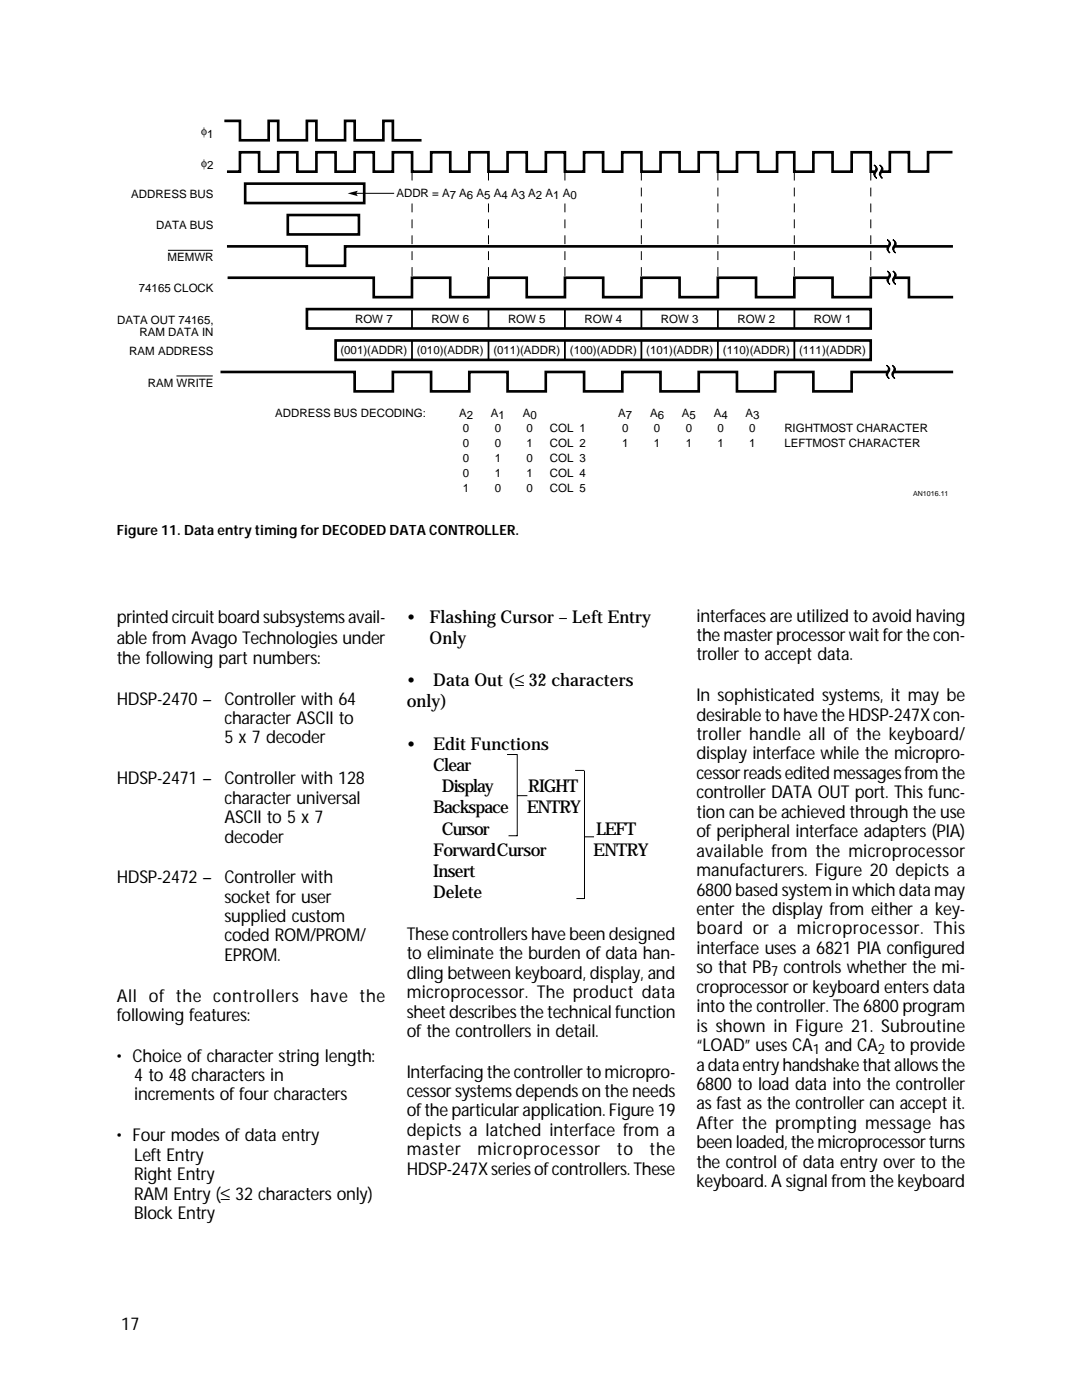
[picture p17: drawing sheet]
<svg xmlns="http://www.w3.org/2000/svg" width="216mm" height="279mm" viewBox="0 0 216 279" stroke-linecap="round" stroke-linejoin="round" font-family="sans-serif">
<defs><g id="words">
<g font-size="3.5">
<text x="23.3" y="124.2">printed circuit board subsystems avail-</text>
<text x="81.2" y="124.2">•</text>
<text x="85.7" y="124.2">Flashing Cursor – Left Entry</text>
<text x="139" y="124">interfaces are utilized to avoid having</text>
<text x="23.3" y="128.5">able from Avago Technologies under</text>
<text x="85.7" y="128.5">Only</text>
<text x="139" y="127.9">the master processor wait for the con-</text>
<text x="139" y="131.8">troller to accept data.</text>
<text x="23.3" y="132.5">the following part numbers:</text>
<text x="81.2" y="136.9">•</text>
<text x="86.4" y="136.9">Data Out (≤ 32 characters</text>
<text x="23.3" y="140.6">HDSP-2470 –</text>
<text x="44.8" y="140.6">Controller with 64</text>
<text x="81.2" y="141.2">only)</text>
<text x="139" y="139.9">In sophisticated systems, it may be</text>
<text x="139" y="143.8">desirable to have the HDSP-247X con-</text>
<text x="44.8" y="144.5">character ASCII to</text>
<text x="44.8" y="148.4">5 x 7 decoder</text>
<text x="81.2" y="149.6">•</text>
<text x="86.4" y="149.6">Edit Functions</text>
<text x="139" y="147.7">troller handle all of the keyboard/</text>
<text x="86.4" y="153.9">Clear</text>
<text x="139" y="151.6">display interface while the micropro-</text>
<text x="139" y="155.4">cessor reads edited messages from the</text>
<text x="23.3" y="156.5">HDSP-2471 –</text>
<text x="44.8" y="156.5">Controller with 128</text>
<text x="44.8" y="160.4">character universal</text>
<text x="88.2" y="158.1">Display</text>
<text x="105.4" y="158.1">RIGHT</text>
<text x="139" y="159.3">controller DATA OUT port. This func-</text>
<text x="44.8" y="164.3">ASCII to 5 x 7</text>
<text x="86.4" y="162.3">Backspace</text>
<text x="88.2" y="166.6">Cursor</text>
<text x="105.1" y="162.3">ENTRY</text>
<text x="118.9" y="166.6">LEFT</text>
<text x="139" y="163.2">tion can be achieved through the use</text>
<text x="139" y="167.1">of peripheral interface adapters (PIA)</text>
<text x="44.8" y="168.1">decoder</text>
<text x="86.4" y="170.8">Forward Cursor</text>
<text x="118.4" y="170.8">ENTRY</text>
<text x="139" y="170.9">available from the microprocessor</text>
<text x="23.3" y="176.2">HDSP-2472 –</text>
<text x="44.8" y="176.2">Controller with</text>
<text x="86.4" y="175">Insert</text>
<text x="86.4" y="179.3">Delete</text>
<text x="139" y="174.8">manufacturers. Figure 20 depicts a</text>
<text x="139" y="178.7">6800 based system in which data may</text>
<text x="44.8" y="180.1">socket for user</text>
<text x="44.8" y="184">supplied custom</text>
<text x="139" y="182.6">enter the display from either a key-</text>
<text x="44.8" y="187.9">coded ROM/PROM/</text>
<text x="44.8" y="191.8">EPROM.</text>
<text x="81.2" y="187.5">These controllers have been designed</text>
<text x="81.2" y="191.4">to eliminate the burden of data han-</text>
<text x="139" y="186.5">board or a microprocessor. This</text>
<text x="139" y="190.4">interface uses a 6821 PIA configured</text>
<text x="81.2" y="195.3">dling between keyboard, display, and</text>
<text x="139" y="194.2">so that PB controls whether the mi-</text>
<text x="23.3" y="199.9">All of the controllers have the</text>
<text x="23.3" y="203.8">following features:</text>
<text x="81.2" y="199.2">microprocessor. The product data</text>
<text x="81.2" y="203.1">sheet describes the technical function</text>
<text x="139" y="198.1">croprocessor or keyboard enters data</text>
<text x="139" y="202">into the controller. The 6800 program</text>
<text x="81.2" y="206.9">of the controllers in detail.</text>
<text x="139" y="205.9">is shown in Figure 21. Subroutine</text>
<text x="139" y="209.8">“LOAD” uses CA and CA to provide</text>
<text x="23.3" y="211.9">• Choice of character string length:</text>
<text x="26.8" y="215.8">4 to 48 characters in</text>
<text x="81.2" y="215.1">Interfacing the controller to micropro-</text>
<text x="139" y="213.7">a data entry handshake that allows the</text>
<text x="26.8" y="219.6">increments of four characters</text>
<text x="81.2" y="218.9">cessor systems depends on the needs</text>
<text x="139" y="217.5">6800 to load data into the controller</text>
<text x="139" y="221.4">as fast as the controller can accept it.</text>
<text x="23.3" y="227.8">• Four modes of data entry</text>
<text x="81.2" y="222.8">of the particular application. Figure 19</text>
<text x="81.2" y="226.7">depicts a latched interface from a</text>
<text x="139" y="225.3">After the prompting message has</text>
<text x="26.8" y="231.6">Left Entry</text>
<text x="81.2" y="230.6">master</text>
<text x="95.3" y="230.6">microprocessor</text>
<text x="123.1" y="230.6">to</text>
<text x="129.6" y="230.6">the</text>
<text x="139" y="229.2">been loaded, the microprocessor turns</text>
<text x="139" y="233">the control of data entry over to the</text>
<text x="26.8" y="235.5">Right Entry</text>
<text x="26.8" y="239.4">RAM Entry (≤ 32 characters only)</text>
<text x="81.2" y="234.4">HDSP-247X series of controllers. These</text>
<text x="139" y="236.9">keyboard. A signal from the keyboard</text>
<text x="26.8" y="243.3">Block Entry</text>
<text x="24.2" y="265.3">17</text>
</g>
<g font-size="2.8">
<text x="23.3" y="106.8">Figure 11. Data entry timing for DECODED DATA CONTROLLER.</text>
<text x="153.9" y="194.8">7</text>
<text x="162.2" y="210.3">1</text>
<text x="175.1" y="210.3">2</text>
</g>
<g font-size="2.3">
<text x="40.1" y="27">φ1</text>
<text x="40.1" y="33.2">φ2</text>
<text x="26.2" y="39.5">ADDRESS BUS</text>
<text x="79.1" y="39.3">ADDR = A7 A6 A5</text>
<text x="98.5" y="39.3">A4 A3 A2 A1 A0</text>
<text x="31.2" y="45.8">DATA BUS</text>
<text x="33.4" y="52">MEMWR</text>
<text x="27.7" y="58.3">74165 CLOCK</text>
<text x="23.4" y="64.6">DATA OUT 74165,</text>
<text x="70.9" y="64.4">ROW 7</text>
<text x="86.1" y="64.4">ROW 6</text>
<text x="101.4" y="64.4">ROW 5</text>
<text x="116.7" y="64.4">ROW 4</text>
<text x="131.9" y="64.4">ROW 3</text>
<text x="147.2" y="64.4">ROW 2</text>
<text x="162.4" y="64.4">ROW 1</text>
<text x="25.8" y="70.8">RAM ADDRESS</text>
<text x="27.8" y="67.1">RAM DATA IN</text>
<text x="67.9" y="70.7">(001)(ADDR)</text>
<text x="83.2" y="70.7">(010)(ADDR)</text>
<text x="98.4" y="70.7">(011)(ADDR)</text>
<text x="113.7" y="70.7">(100)(ADDR)</text>
<text x="129" y="70.7">(101)(ADDR)</text>
<text x="144.3" y="70.7">(110)(ADDR)</text>
<text x="159.4" y="70.7">(111)(ADDR)</text>
<text x="29.5" y="77.2">RAM WRITE</text>
<text x="54.9" y="83.2">ADDRESS BUS DECODING:</text>
<text x="91.6" y="83.2">A2</text>
<text x="98" y="83.2">A1</text>
<text x="104.3" y="83.2">A0</text>
<text x="123.4" y="83.2">A7</text>
<text x="129.7" y="83.2">A6</text>
<text x="136.1" y="83.2">A5</text>
<text x="142.4" y="83.2">A4</text>
<text x="148.8" y="83.2">A3</text>
<text x="92.4" y="89.2">0</text>
<text x="92.4" y="86.2">0</text>
<text x="98.7" y="89.2">0</text>
<text x="98.7" y="86.2">0</text>
<text x="105.1" y="89.2">1</text>
<text x="105.1" y="86.2">0</text>
<text x="109.7" y="89.2">COL 2</text>
<text x="109.7" y="86.2">COL 1</text>
<text x="124.1" y="89.2">1</text>
<text x="124.1" y="86.2">0</text>
<text x="130.5" y="89.2">1</text>
<text x="130.5" y="86.2">0</text>
<text x="136.8" y="89.2">1</text>
<text x="136.8" y="86.2">0</text>
<text x="143.2" y="89.2">1</text>
<text x="143.2" y="86.2">0</text>
<text x="149.5" y="89.2">1</text>
<text x="149.5" y="86.2">0</text>
<text x="156.5" y="86.2">RIGHTMOST CHARACTER</text>
<text x="156.5" y="89.2">LEFTMOST CHARACTER</text>
<text x="92.4" y="92.2">0</text>
<text x="92.4" y="95.2">0</text>
<text x="98.7" y="92.2">1</text>
<text x="98.7" y="95.2">1</text>
<text x="105.1" y="92.2">0</text>
<text x="105.1" y="95.2">1</text>
<text x="109.7" y="92.2">COL 3</text>
<text x="109.7" y="95.2">COL 4</text>
<text x="92.4" y="98.2">1</text>
<text x="98.7" y="98.2">0</text>
<text x="105.1" y="98.2">0</text>
<text x="109.7" y="98.2">COL 5</text>
</g>
<text font-size="1.4" x="182.2" y="99">AN1016.11</text>
</g></defs>
<path d="M44.8 24.1h3.1v3.9h5.7v-3.9h1.9v3.9h5.7v-3.9h1.9v3.9h5.8v-3.9h1.9v3.9h5.7v-3.9h1.9v3.9h5.7M48.9 36.6h23.8v3.9h-23.8zM190.1 30.4h-4.9v3.8h-3.8v-3.8h-3.8v3.9h-3.9v-3.9h-3.8v3.9h-3.8v-3.9h-3.8v3.9h-3.8v-3.9h-3.4v3.9h-3.8v-3.9h-4.2v3.9h-3.9v-3.9h-3.8v3.9h-3.8v-3.9h-3.8v3.9h-3.8v-3.9h-3.8v3.9h-3.9v-3.9h-3.8v3.9h-3.8v-3.9h-3.8v3.9h-3.8v-3.9h-3.8v3.9h-3.8v-3.9h-3.8v3.9h-3.9v-3.9h-3.8v3.9h-3.8v-3.9h-3.8v3.9h-3.8v-3.9h-3.8v3.9h-3.8v-3.9h-3.9v3.9h-3.8v-3.9h-3.8v3.9h-3.8v-3.9h-3.8v3.9h-2.6M45.3 49.2h15.9v3.8h7.7v-3.8h121.2M45.4 55.4h29.2v3.9h7.6v-3.9h7.6v3.9h7.7v-3.9h7.6v3.9h7.6v-3.9h7.7v3.9h7.6v-3.9h7.6v3.9h7.6v-3.9h7.7v3.9h7.6v-3.9h7.6v3.9h7.7v-3.9h7.6v3.9h8.8M57.4 42.9h14.2v3.9h-14.2zM44 74.2h26.8v3.9h7.6v-3.9h7.6v3.9h7.6v-3.9h7.7v3.9h7.6v-3.9h7.6v3.9h7.7v-3.9h7.6v3.9h7.6v-3.9h7.7v3.9h7.6v-3.9h7.6v3.9h7.6v-3.9h20.3M61.2 61.7h112.5v3.9h-112.5zM67 67.9h106.7v3.9h-106.7z" fill="none" stroke="#000" stroke-width=".53"/>
<path d="M82.2 61.7v3.9M82.2 67.9v3.9M97.5 61.7v3.9M97.5 67.9v3.9M112.7 61.7v3.9M112.7 67.9v3.9M128 61.7v3.9M128 67.9v3.9M143.2 61.7v3.9M143.2 67.9v3.9M158.5 61.7v3.9M158.5 67.9v3.9" fill="none" stroke="#000" stroke-width=".35"/>
<path d="M82.2 34.3v21.1M97.5 34.3v21.1M112.7 34.3v21.1M128 34.3v21.1M143.2 34.3v21.1M158.5 34.3v21.1M173.8 34.3v21.1" fill="none" stroke="#000" stroke-width=".2" stroke-dasharray="1.8 1.4" stroke-linecap="butt"/>
<path d="M174.7 34.3h1M177.4 49.2h.9M177.4 55.4h.9M177.2 74.2h1" fill="none" stroke="#fff" stroke-width="1.1" stroke-linecap="butt"/>
<path d="M174.4 32.9a.88 .88 0 0 1 .5 1.3 .87 .87 0 0 0 0 1.4 .97 .97 0 0 1-.4-1.4l.3-.4v-.4zM175.5 32.9a.88 .88 0 0 1 .5 1.3 .87 .87 0 0 0 .1 1.4 .97 .97 0 0 1-.5-1.4l.3-.4v-.4zM177 47.8a.88 .88 0 0 1 .5 1.3 .87 .87 0 0 0 .1 1.4 .97 .97 0 0 1-.4-1.4l.2-.4v-.4zM177 54.1a.88 .88 0 0 1 .5 1.3 .87 .87 0 0 0 .1 1.4 .97 .97 0 0 1-.4-1.4l.2-.4v-.4zM178.2 47.8a.88 .88 0 0 1 .4 1.3 .87 .87 0 0 0 .1 1.4 .97 .97 0 0 1-.4-1.4l.2-.4v-.4zM178.2 54.1a.88 .88 0 0 1 .4 1.3 .87 .87 0 0 0 .1 1.4 .97 .97 0 0 1-.4-1.4l.2-.4v-.4zM176.9 72.9a.88 .88 0 0 1 .5 1.3 .87 .87 0 0 0 0 1.4 .97 .97 0 0 1-.4-1.4l.3-.4v-.4zM178 72.9a.88 .88 0 0 1 .5 1.3 .87 .87 0 0 0 .1 1.4 .97 .97 0 0 1-.5-1.4l.3-.4v-.4z" fill="#000" stroke="#000" stroke-width=".23"/>
<path d="M69.4 38.6l2-.5-.3 .5 .3 .5z" fill="#000"/>
<path d="M70.1 38.6h8.6M33.5 50h9M35.2 75h7.3" fill="none" stroke="#000" stroke-width=".2"/>
<path d="M79.1 36.6h37.2v3.9h-37.2z" fill="#fff"/>
<path d="M101.2 150.6h1.9M103.2 150.5v16.4M103.3 158.8h1.9M114.8 153.8h1.8M116.6 153.8v25.6M101.5 166.8h1.7M115 179.3h1.6M116.6 167h1.9" fill="none" stroke="#000" stroke-width=".2"/>
<use href="#words"/>
</svg>
